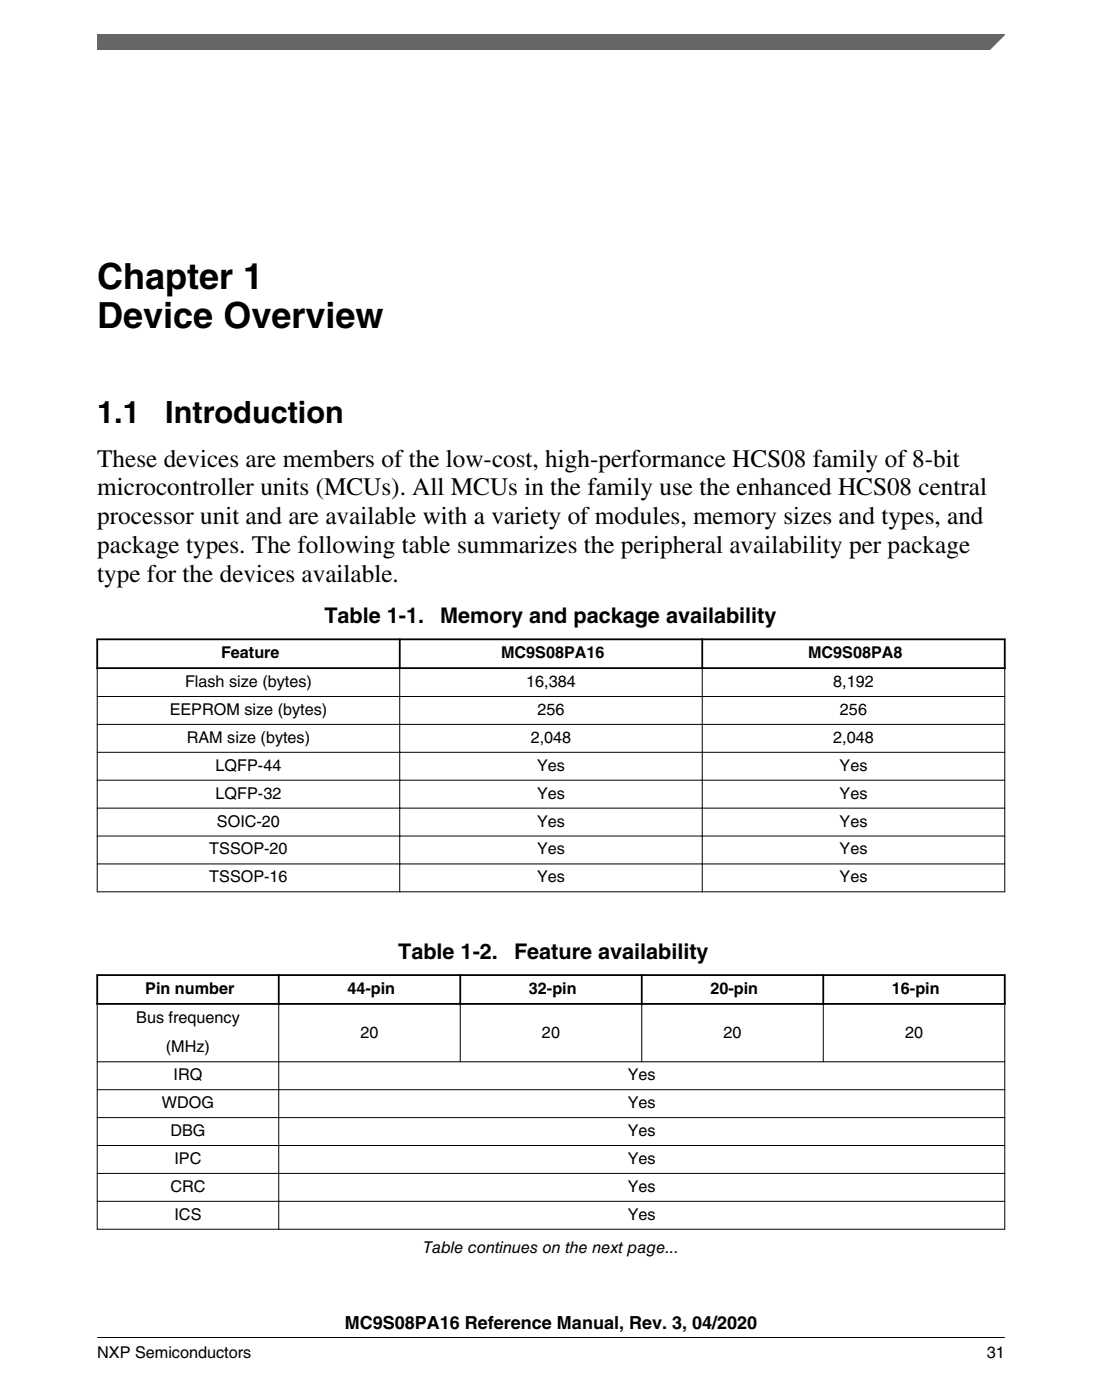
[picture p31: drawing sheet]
<svg xmlns="http://www.w3.org/2000/svg" width="216mm" height="274mm" viewBox="0 0 216 274" stroke-linecap="round" stroke-linejoin="round" font-family="sans-serif">
<defs><g id="words">
<g font-size="7.1">
<text x="19" y="56.6">Chapter 1</text>
<text x="19" y="64.4">Device Overview</text>
</g>
<g font-size="6">
<text x="19" y="82.9">1.1</text>
<text x="32.4" y="82.9">Introduction</text>
</g>
<g font-size="4.9">
<text x="19" y="91.4">These devices are members of the low-cost, high-performance HCS08 family of 8-bit</text>
<text x="19" y="97.1">microcontroller units (MCUs). All MCUs in the family use the enhanced HCS08 central</text>
<text x="19" y="102.7">processor unit and are available with a variety of modules, memory sizes and types, and</text>
<text x="19" y="108.4">package types. The following table summarizes the peripheral availability per package</text>
<text x="19" y="114">type for the devices available.</text>
</g>
<g font-size="4.2">
<text x="63.5" y="122">Table 1-1.</text>
<text x="86.3" y="122">Memory and package availability</text>
<text x="78" y="188">Table 1-2.</text>
<text x="100.7" y="188">Feature availability</text>
</g>
<text font-size="3.5" x="67.6" y="260.3">MC9S08PA16 Reference Manual, Rev. 3, 04/2020</text>
<g font-size="3.2">
<text x="43.3" y="129">Feature</text>
<text x="98.2" y="129">MC9S08PA16</text>
<text x="158.3" y="129">MC9S08PA8</text>
<text x="36.2" y="134.6">Flash size (bytes)</text>
<text x="103.1" y="134.6">16,384</text>
<text x="163.2" y="134.6">8,192</text>
<text x="33.2" y="140.1">EEPROM size (bytes)</text>
<text x="105.3" y="140.1">256</text>
<text x="164.6" y="140.1">256</text>
<text x="36.6" y="145.5">RAM size (bytes)</text>
<text x="104" y="145.5">2,048</text>
<text x="163.2" y="145.5">2,048</text>
<text x="42.2" y="151">LQFP-44</text>
<text x="105.2" y="151">Yes</text>
<text x="164.5" y="151">Yes</text>
<text x="42.2" y="156.5">LQFP-32</text>
<text x="42.5" y="162">SOIC-20</text>
<text x="105.2" y="156.5">Yes</text>
<text x="105.2" y="162">Yes</text>
<text x="164.5" y="156.5">Yes</text>
<text x="164.5" y="162">Yes</text>
<text x="41" y="167.4">TSSOP-20</text>
<text x="105.2" y="167.4">Yes</text>
<text x="164.5" y="167.4">Yes</text>
<text x="41" y="172.9">TSSOP-16</text>
<text x="105.2" y="172.9">Yes</text>
<text x="164.5" y="172.9">Yes</text>
<text x="28.5" y="194.8">Pin number</text>
<text x="68.1" y="194.8">44-pin</text>
<text x="103.6" y="194.8">32-pin</text>
<text x="139.2" y="194.8">20-pin</text>
<text x="174.7" y="194.8">16-pin</text>
<text x="26.7" y="200.4">Bus frequency</text>
<text x="70.6" y="203.3">20</text>
<text x="106.2" y="203.3">20</text>
<text x="141.7" y="203.3">20</text>
<text x="177.3" y="203.3">20</text>
<text x="32.5" y="206.2">(MHz)</text>
<text x="34" y="211.7">IRQ</text>
<text x="123" y="211.7">Yes</text>
<text x="31.7" y="217.1">WDOG</text>
<text x="123" y="217.1">Yes</text>
<text x="33.4" y="222.6">DBG</text>
<text x="123" y="222.6">Yes</text>
<text x="33.4" y="233.5">CRC</text>
<text x="34.2" y="228.1">IPC</text>
<text x="123" y="228.1">Yes</text>
<text x="123" y="233.5">Yes</text>
<text x="34.2" y="239">ICS</text>
<text x="123" y="239">Yes</text>
<text x="82.9" y="245.5">Table continues on the next page...</text>
<text x="19.1" y="266">NXP Semiconductors</text>
<text x="193.3" y="266">31</text>
</g>
</g></defs>
<path d="M18.9 125.3h178.1M18.9 130.9h178.1M19 125.1v6M78.3 125.1v6M137.6 125.1v6M196.8 125.1v6" fill="none" stroke="#000" stroke-width=".35"/>
<path d="M19 136.5h177.9M19 131.1v43.7M78.3 130.7v44.1M137.6 130.7v44.1M196.8 131.1v43.7M19 141.9h177.9M19 147.4h177.9M19 152.9h177.9M19 158.3h177.9M19 163.8h177.9M19 169.3h177.9M19 174.7h177.9" fill="none" stroke="#000" stroke-width=".2"/>
<g fill="#fff">
<path d="M19 184.4h177.8v62.2h-177.8z" fill-rule="evenodd"/>
<path d="M19.2 191.2h35.2v5.3h-35.2z" fill-rule="evenodd"/>
<path d="M54.8 191.2h35.2v5.3h-35.2z" fill-rule="evenodd"/>
<path d="M90.3 191.2h35.3v5.3h-35.3z" fill-rule="evenodd"/>
<path d="M125.9 191.2h35.2v5.3h-35.2z" fill-rule="evenodd"/>
<path d="M161.5 191.2h35.2v5.3h-35.2z" fill-rule="evenodd"/>
<path d="M19.1 196.9h35.4v11.1h-35.4z" fill-rule="evenodd"/>
<path d="M54.7 196.9h35.4v11.1h-35.4z" fill-rule="evenodd"/>
<path d="M90.3 196.9h35.3v11.1h-35.3z" fill-rule="evenodd"/>
<path d="M125.8 196.9h35.4v11.1h-35.4z" fill-rule="evenodd"/>
<path d="M161.4 196.9h35.4v11.1h-35.4z" fill-rule="evenodd"/>
<path d="M19.1 208.1h35.4v5.3h-35.4z" fill-rule="evenodd"/>
<path d="M54.7 208.1h142.1v5.3h-142.1z" fill-rule="evenodd"/>
<path d="M19.1 213.6h35.4v5.3h-35.4z" fill-rule="evenodd"/>
<path d="M54.7 213.6h142.1v5.3h-142.1z" fill-rule="evenodd"/>
<path d="M19.1 219.1h35.4v5.3h-35.4z" fill-rule="evenodd"/>
<path d="M54.7 219.1h142.1v5.3h-142.1z" fill-rule="evenodd"/>
<path d="M19.1 224.5h35.4v5.3h-35.4z" fill-rule="evenodd"/>
<path d="M54.7 224.5h142.1v5.3h-142.1z" fill-rule="evenodd"/>
<path d="M19.1 230h35.4v5.3h-35.4z" fill-rule="evenodd"/>
<path d="M54.7 230h142.1v5.3h-142.1z" fill-rule="evenodd"/>
<path d="M19.1 235.5h35.4v5.3h-35.4z" fill-rule="evenodd"/>
<path d="M54.7 235.5h142.1v5.3h-142.1z" fill-rule="evenodd"/>
</g>
<path d="M18.9 191.1h178.1M18.9 196.7h178.1M19 190.9v6M54.6 190.9v6M90.2 190.9v6M125.7 190.9v6M161.3 190.9v6M196.8 190.9v6" fill="none" stroke="#000" stroke-width=".35"/>
<g fill="none" stroke="#000" stroke-width=".2">
<path d="M19 196.8v44.1M54.6 196.5v44.4M90.2 196.5v11.6M125.7 196.5v11.6M161.3 196.5v11.6M196.8 196.8v44.1M19 208.1h177.9M19 213.5h177.9M19 219h177.9M19 224.5h177.9M19 229.9h177.9M19 235.4h177.9"/>
<path d="M19 240.9h177.9"/>
</g>
<path d="M19 6.7h177.8l-5.6 3.1h-172.2z" fill="#666"/>
<path d="M19 9.8v-3.1h177.8l-3 3.1" fill="none" stroke="#666" stroke-width=".28"/>
<path d="M19 262.1h177.8" fill="none" stroke="#000" stroke-width=".2"/>
<use href="#words"/>
</svg>
